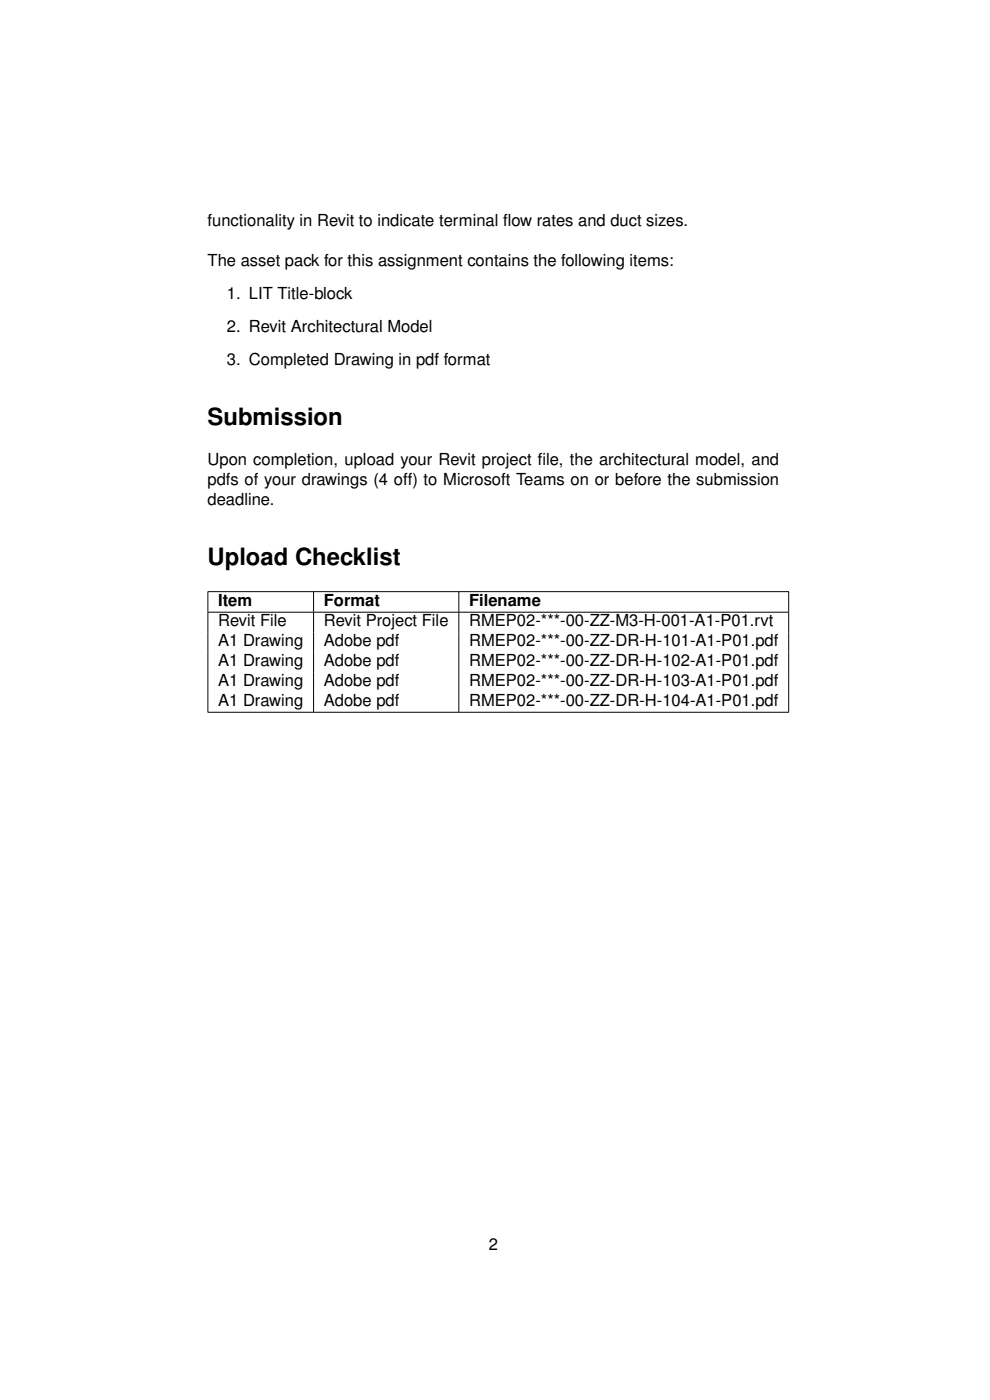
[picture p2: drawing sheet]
<svg xmlns="http://www.w3.org/2000/svg" width="210mm" height="297mm" viewBox="0 0 210 297" stroke-linecap="round" stroke-linejoin="round" font-family="sans-serif">
<defs><g id="words">
<g font-size="5.1">
<text x="44" y="90.2">Submission</text>
<text x="44" y="119.8">Upload Checklist</text>
</g>
<g font-size="3.5">
<text x="44" y="47.9">functionality in Revit to indicate terminal f</text>
<text x="106.7" y="47.9">low rates and duct sizes.</text>
<text x="44" y="56.3">The asset pack for this assignment contains the following items:</text>
<text x="48.1" y="63.4">1. LIT Title-block</text>
<text x="48.1" y="70.4">2. Revit Architectural Model</text>
<text x="48.1" y="77.4">3. Completed Drawing in pdf format</text>
<text x="44" y="98.6">Upon completion, upload your Revit project f</text>
<text x="114.1" y="98.6">ile, the architectural model, and</text>
<text x="44" y="102.8">pdfs of your drawings (4 off) to Microsoft Teams on or before the submission</text>
<text x="44" y="107.1">deadline.</text>
<text x="46.3" y="128.5">Item</text>
<text x="68.7" y="128.5">Format</text>
<text x="99.5" y="128.5">Filename</text>
<text x="46.3" y="132.9">Revit File</text>
<text x="46.3" y="137.1">A1 Drawing</text>
<text x="68.7" y="132.9">Revit Project File</text>
<text x="68.7" y="137.1">Adobe pdf</text>
<text x="99.5" y="132.9">RMEP02-***-00-ZZ-M3-H-001-A1-P01.rvt</text>
<text x="99.5" y="137.1">RMEP02-***-00-ZZ-DR-H-101-A1-P01.pdf</text>
<text x="46.3" y="141.3">A1 Drawing</text>
<text x="68.7" y="141.3">Adobe pdf</text>
<text x="99.5" y="141.3">RMEP02-***-00-ZZ-DR-H-102-A1-P01.pdf</text>
<text x="46.3" y="145.5">A1 Drawing</text>
<text x="46.3" y="149.8">A1 Drawing</text>
<text x="68.7" y="145.5">Adobe pdf</text>
<text x="68.7" y="149.8">Adobe pdf</text>
<text x="99.5" y="145.5">RMEP02-***-00-ZZ-DR-H-103-A1-P01.pdf</text>
<text x="99.5" y="149.8">RMEP02-***-00-ZZ-DR-H-104-A1-P01.pdf</text>
<text x="103.7" y="265.1">2</text>
</g>
</g></defs>
<path d="M44 125.5h123.4M44 129.9h123.4M44.1 125.6v4.2M44.1 129.9v21.1M66.5 125.6v4.2M66.5 129.9v21.1M97.3 125.6v4.2M97.3 129.9v21.1M167.3 125.6v4.2M167.3 129.9v21.1M44 151.1h123.4" fill="none" stroke="#000" stroke-width=".21"/>
<use href="#words"/>
</svg>
